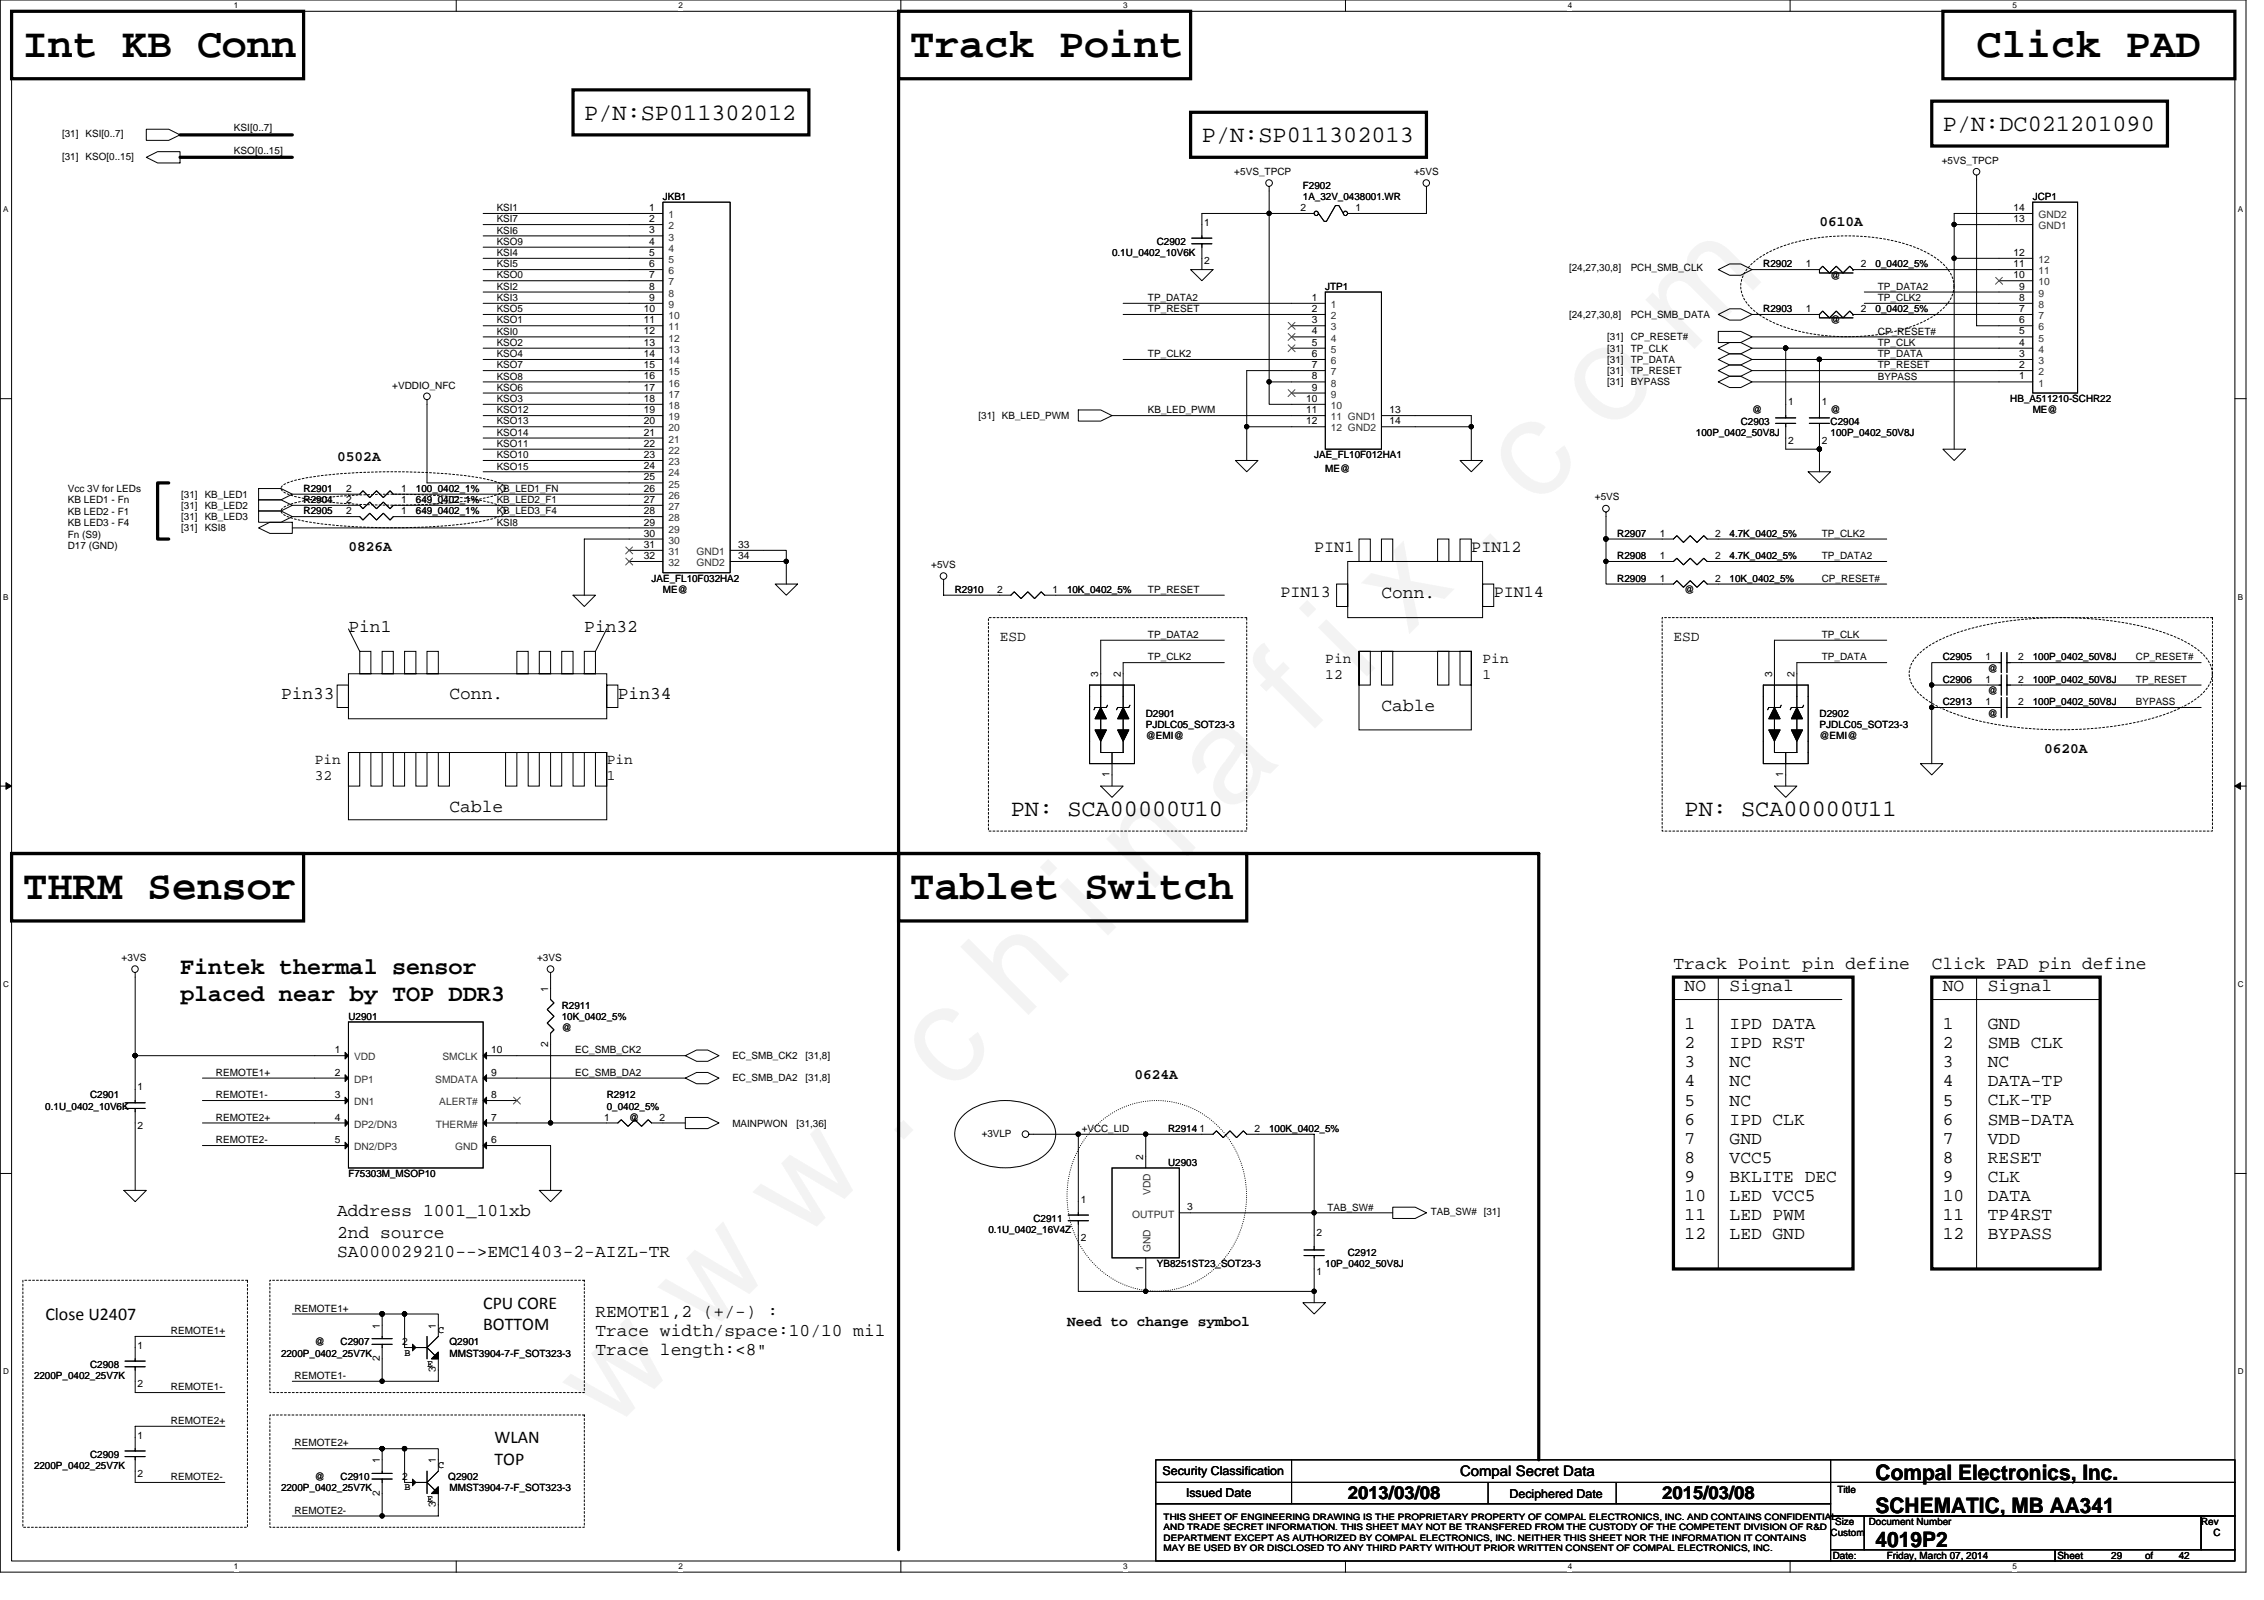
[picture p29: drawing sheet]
<svg xmlns="http://www.w3.org/2000/svg" width="297mm" height="210mm" viewBox="0 0 297 210" stroke-linecap="round" stroke-linejoin="round" font-family="sans-serif">
<defs><g id="words">
<text font-size="17.6" x="80.1" y="188" transform="rotate(-45 80.1 188)">w w w . c h i n a f i x . c o m</text>
<g font-size="5.4">
<text x="3" y="7.5">Int KB Conn</text>
<text x="119.4" y="7.5">Track Point</text>
<text x="259.3" y="7.5">Click PAD</text>
<text x="3" y="118">THRM Sensor</text>
<text x="119.4" y="118">Tablet Switch</text>
</g>
<g font-size="3.1">
<text x="76.7" y="15.7">P/N:SP011302012</text>
<text x="254.9" y="17.2">P/N:DC021201090</text>
<text x="157.7" y="18.7">P/N:SP011302013</text>
<text x="132.6" y="107.1">PN: SCA00000U10</text>
<text x="221" y="107.1">PN: SCA00000U11</text>
<text x="23.6" y="127.8">Fintek thermal sensor</text>
<text x="23.6" y="131.4">placed near by TOP DDR3</text>
</g>
<g font-size="2.8">
<text x="246.1" y="194.1">Compal Electronics, Inc.</text>
<text x="246.1" y="202.9">4019P2</text>
<text x="246.1" y="198.5">SCHEMATIC, MB AA341</text>
</g>
<g font-size="2.3">
<text x="45.7" y="82.9">Pin1</text>
<text x="76.7" y="82.9">Pin32</text>
<text x="181.2" y="78.5">Conn.</text>
<text x="36.9" y="91.7">Pin33</text>
<text x="59" y="91.7">Conn.</text>
<text x="81.1" y="91.7">Pin34</text>
<text x="181.2" y="93.2">Cable</text>
<text x="59" y="106.5">Cable</text>
<text x="219.6" y="127.1">Track Point pin define</text>
<text x="221" y="130">NO</text>
<text x="226.9" y="130">Signal</text>
<text x="253.4" y="127.1">Click PAD pin define</text>
<text x="254.9" y="130">NO</text>
<text x="260.8" y="130">Signal</text>
<text x="221" y="135">1</text>
<text x="221" y="137.5">2</text>
<text x="226.9" y="135">IPD DATA</text>
<text x="226.9" y="137.5">IPD RST</text>
<text x="254.9" y="135">1</text>
<text x="254.9" y="137.5">2</text>
<text x="260.8" y="135">GND</text>
<text x="260.8" y="137.5">SMB CLK</text>
<text x="221" y="140">3</text>
<text x="221" y="142.5">4</text>
<text x="226.9" y="140">NC</text>
<text x="226.9" y="142.5">NC</text>
<text x="254.9" y="140">3</text>
<text x="254.9" y="142.5">4</text>
<text x="260.8" y="140">NC</text>
<text x="260.8" y="142.5">DATA-TP</text>
<text x="221" y="145">5</text>
<text x="221" y="147.5">6</text>
<text x="226.9" y="145">NC</text>
<text x="226.9" y="147.5">IPD CLK</text>
<text x="254.9" y="145">5</text>
<text x="254.9" y="147.5">6</text>
<text x="260.8" y="145">CLK-TP</text>
<text x="260.8" y="147.5">SMB-DATA</text>
<text x="221" y="150">7</text>
<text x="221" y="152.5">8</text>
<text x="221" y="155">9</text>
<text x="226.9" y="150">GND</text>
<text x="226.9" y="152.5">VCC5</text>
<text x="226.9" y="155">BKLITE DEC</text>
<text x="254.9" y="150">7</text>
<text x="254.9" y="152.5">8</text>
<text x="254.9" y="155">9</text>
<text x="260.8" y="150">VDD</text>
<text x="260.8" y="152.5">RESET</text>
<text x="260.8" y="155">CLK</text>
<text x="44.2" y="159.5">Address 1001_101xb</text>
<text x="221" y="157.5">10</text>
<text x="221" y="160">11</text>
<text x="226.9" y="157.5">LED VCC5</text>
<text x="226.9" y="160">LED PWM</text>
<text x="254.9" y="157.5">10</text>
<text x="254.9" y="160">11</text>
<text x="260.8" y="157.5">DATA</text>
<text x="260.8" y="160">TP4RST</text>
<text x="44.2" y="162.5">2nd source</text>
<text x="44.2" y="164.9">SA000029210--&gt;EMC1403-2-AIZL-TR</text>
<text x="221" y="162.5">12</text>
<text x="226.9" y="162.5">LED GND</text>
<text x="254.9" y="162.5">12</text>
<text x="260.8" y="162.5">BYPASS</text>
<text x="5.9" y="173.1">Close U2407</text>
<text x="63.4" y="171.7">CPU CORE</text>
<text x="78.1" y="172.8">REMOTE1,2 (+/-) :</text>
<text x="63.4" y="174.5">BOTTOM</text>
<text x="78.1" y="175.3">Trace width/space:10/10 mil</text>
<text x="78.1" y="177.8">Trace length:&lt;8&quot;</text>
<text x="64.9" y="189.4">WLAN</text>
<text x="64.9" y="192.2">TOP</text>
<text x="176.8" y="196.7">2013/03/08</text>
<text x="218.1" y="196.7">2015/03/08</text>
</g>
<g font-size="2.2">
<text x="172.4" y="72.5">PIN1</text>
<text x="193" y="72.5">PIN12</text>
<text x="168" y="78.4">PIN13</text>
<text x="196" y="78.4">PIN14</text>
</g>
<g font-size="1.9">
<text x="238.7" y="29.6">0610A</text>
<text x="44.2" y="60.5">0502A</text>
<text x="45.7" y="72.3">0826A</text>
<text x="131.2" y="84.1">ESD</text>
<text x="173.9" y="87">Pin</text>
<text x="173.9" y="89.1">12</text>
<text x="194.5" y="87">Pin</text>
<text x="194.5" y="89.1">1</text>
<text x="219.6" y="84.1">ESD</text>
<text x="41.3" y="100.3">Pin</text>
<text x="79.6" y="100.3">Pin</text>
<text x="268.2" y="98.8">0620A</text>
<text x="41.3" y="102.3">32</text>
<text x="79.6" y="102.3">1</text>
<text x="148.8" y="141.6">0624A</text>
<text x="140" y="174">Need to change symbol</text>
<text x="191.6" y="193.7">Compal Secret Data</text>
</g>
<g font-size="1.6">
<text x="152.5" y="193.5">Security Classification</text>
<text x="155.6" y="196.3">Issued Date</text>
<text x="198.1" y="196.5">Deciphered Date</text>
</g>
<g font-size="1.3">
<text x="8.1" y="18">[31]</text>
<text x="11.2" y="18">KSI[0..7]</text>
<text x="30.7" y="17.3">KSI[0..7]</text>
<text x="8.1" y="20.9">[31]</text>
<text x="11.2" y="20.9">KSO[0..15]</text>
<text x="30.7" y="20.2">KSO[0..15]</text>
<text x="161.9" y="23">+5VS_TPCP</text>
<text x="185.5" y="23">+5VS</text>
<text x="254.8" y="21.5">+5VS_TPCP</text>
<text x="65.2" y="27.7">KSI1</text>
<text x="65.2" y="29.2">KSI7</text>
<text x="85.2" y="27.7">1</text>
<text x="85.2" y="29.1">2</text>
<text x="87" y="26.2">JKB1</text>
<text x="158" y="29.6">1</text>
<text x="170.6" y="27.7">2</text>
<text x="170.9" y="24.8">F2902</text>
<text x="170.9" y="26.2">1A_32V_0438001.WR</text>
<text x="177.9" y="27.7">1</text>
<text x="264.2" y="29.1">13</text>
<text x="264.2" y="27.7">14</text>
<text x="266.7" y="26.2">JCP1</text>
<text x="65.2" y="30.6">KSI6</text>
<text x="65.2" y="32.1">KSO9</text>
<text x="65.2" y="33.6">KSI4</text>
<text x="65.2" y="35.1">KSI5</text>
<text x="85.2" y="30.6">3</text>
<text x="85.2" y="32.1">4</text>
<text x="85.2" y="33.6">5</text>
<text x="85.2" y="35.1">6</text>
<text x="145.9" y="33.6">0.1U_0402_10V6K</text>
<text x="151.8" y="32.1">C2902</text>
<text x="158" y="34.7">2</text>
<text x="205.9" y="35.5">[24,27,30,8]</text>
<text x="213.9" y="35.5">PCH_SMB_CLK</text>
<text x="231.3" y="35.1">R2902</text>
<text x="236.9" y="35.1">1</text>
<text x="244.2" y="35.1">2</text>
<text x="246.1" y="35.1">0_0402_5%</text>
<text x="264.2" y="35.1">11</text>
<text x="264.2" y="33.6">12</text>
<text x="65.2" y="36.5">KSO0</text>
<text x="65.2" y="38">KSI2</text>
<text x="65.2" y="39.5">KSI3</text>
<text x="65.2" y="41">KSO5</text>
<text x="84.5" y="40.9">10</text>
<text x="85.2" y="36.5">7</text>
<text x="85.2" y="38">8</text>
<text x="85.2" y="39.5">9</text>
<text x="150.6" y="39.5">TP_DATA2</text>
<text x="150.6" y="41">TP_RESET</text>
<text x="172.1" y="39.5">1</text>
<text x="172.1" y="40.9">2</text>
<text x="173.9" y="38">JTP1</text>
<text x="205.9" y="41.7">[24,27,30,8]</text>
<text x="213.9" y="41.7">PCH_SMB_DATA</text>
<text x="231.3" y="41">R2903</text>
<text x="236.9" y="40.9">1</text>
<text x="240.2" y="36.6">@</text>
<text x="244.2" y="40.9">2</text>
<text x="246.1" y="41">0_0402_5%</text>
<text x="246.4" y="38">TP_DATA2</text>
<text x="246.4" y="39.5">TP_CLK2</text>
<text x="264.2" y="36.5">10</text>
<text x="264.9" y="40.9">7</text>
<text x="264.9" y="39.5">8</text>
<text x="264.9" y="38">9</text>
<text x="65.2" y="42.4">KSO1</text>
<text x="65.2" y="46.9">KSO4</text>
<text x="65.2" y="43.9">KSI0</text>
<text x="65.2" y="45.4">KSO2</text>
<text x="84.5" y="42.4">11</text>
<text x="84.5" y="43.9">12</text>
<text x="84.5" y="45.4">13</text>
<text x="84.5" y="46.8">14</text>
<text x="150.6" y="46.9">TP_CLK2</text>
<text x="172.1" y="43.9">4</text>
<text x="172.1" y="45.4">5</text>
<text x="172.1" y="42.4">3</text>
<text x="172.1" y="46.8">6</text>
<text x="210.9" y="44.7">[31]</text>
<text x="210.9" y="46.1">[31]</text>
<text x="210.9" y="47.6">[31]</text>
<text x="213.9" y="44.7">CP_RESET#</text>
<text x="213.9" y="46.1">TP_CLK</text>
<text x="213.9" y="47.6">TP_DATA</text>
<text x="240.2" y="42.4">@</text>
<text x="246.4" y="45.4">TP_CLK</text>
<text x="246.4" y="46.9">TP_DATA</text>
<text x="246.4" y="43.9">CP_RESET#</text>
<text x="264.9" y="45.4">4</text>
<text x="264.9" y="46.8">3</text>
<text x="264.9" y="42.4">6</text>
<text x="264.9" y="43.9">5</text>
<text x="51.5" y="51">+VDDIO_NFC</text>
<text x="65.2" y="52.7">KSO3</text>
<text x="65.2" y="48.3">KSO7</text>
<text x="65.2" y="49.8">KSO8</text>
<text x="65.2" y="51.3">KSO6</text>
<text x="84.5" y="48.3">15</text>
<text x="84.5" y="49.8">16</text>
<text x="84.5" y="51.2">17</text>
<text x="84.5" y="52.7">18</text>
<text x="171.4" y="52.7">10</text>
<text x="172.1" y="49.8">8</text>
<text x="172.1" y="48.3">7</text>
<text x="172.1" y="51.2">9</text>
<text x="210.9" y="50.5">[31]</text>
<text x="210.9" y="49.1">[31]</text>
<text x="213.9" y="50.5">BYPASS</text>
<text x="213.9" y="49.1">TP_RESET</text>
<text x="234.6" y="53.2">1</text>
<text x="239" y="53.2">1</text>
<text x="246.4" y="48.3">TP_RESET</text>
<text x="246.4" y="49.8">BYPASS</text>
<text x="263.8" y="52.7">HB_A511210-SCHR22</text>
<text x="264.9" y="48.3">2</text>
<text x="264.9" y="49.8">1</text>
<text x="65.2" y="57.2">KSO14</text>
<text x="65.2" y="58.6">KSO11</text>
<text x="65.2" y="54.2">KSO12</text>
<text x="65.2" y="55.7">KSO13</text>
<text x="84.5" y="54.2">19</text>
<text x="84.5" y="55.7">20</text>
<text x="84.5" y="57.2">21</text>
<text x="84.5" y="58.6">22</text>
<text x="128.4" y="55">[31]</text>
<text x="131.5" y="55">KB_LED_PWM</text>
<text x="150.6" y="54.2">KB_LED_PWM</text>
<text x="171.4" y="54.2">11</text>
<text x="171.4" y="55.7">12</text>
<text x="182.3" y="54.2">13</text>
<text x="182.3" y="55.7">14</text>
<text x="222.5" y="57.2">100P_0402_50V8J</text>
<text x="228.4" y="55.7">C2903</text>
<text x="229.9" y="54.2">@</text>
<text x="234.6" y="58.2">2</text>
<text x="239" y="58.2">2</text>
<text x="240.2" y="55.7">C2904</text>
<text x="240.2" y="57.2">100P_0402_50V8J</text>
<text x="240.2" y="54.2">@</text>
<text x="266.7" y="54.2">ME@</text>
<text x="8.9" y="64.5">Vcc 3V for LEDs</text>
<text x="23.8" y="65.3">[31]</text>
<text x="26.9" y="65.3">KB_LED1</text>
<text x="39.8" y="64.5">R2901</text>
<text x="45.4" y="66">2</text>
<text x="45.4" y="64.5">2</text>
<text x="52.6" y="66">1</text>
<text x="52.6" y="64.5">1</text>
<text x="54.6" y="64.5">100_0402_1%</text>
<text x="65.2" y="60.1">KSO10</text>
<text x="65.2" y="61.6">KSO15</text>
<text x="65.2" y="64.5">KB_LED1_FN</text>
<text x="65.2" y="66">KB_LED2_F1</text>
<text x="84.5" y="60.1">23</text>
<text x="84.5" y="61.6">24</text>
<text x="84.5" y="63">25</text>
<text x="84.5" y="64.5">26</text>
<text x="84.5" y="66">27</text>
<text x="172.4" y="60.1">JAE_FL10F012HA1</text>
<text x="173.9" y="61.9">ME@</text>
<text x="209.3" y="65.6">+5VS</text>
<text x="8.9" y="66">KB LED1 - Fn</text>
<text x="8.9" y="67.5">KB LED2 - F1</text>
<text x="8.9" y="69">KB LED3 - F4</text>
<text x="8.9" y="70.5">Fn (S9)</text>
<text x="23.8" y="66.8">[31]</text>
<text x="23.8" y="68.2">[31]</text>
<text x="23.8" y="69.7">[31]</text>
<text x="26.9" y="66.8">KB_LED2</text>
<text x="26.9" y="68.2">KB_LED3</text>
<text x="26.9" y="69.7">KSI8</text>
<text x="39.8" y="66">R2904</text>
<text x="39.8" y="67.5">R2905</text>
<text x="45.4" y="67.5">2</text>
<text x="52.6" y="67.5">1</text>
<text x="54.6" y="66">649_0402_1%</text>
<text x="54.6" y="67.5">649_0402_1%</text>
<text x="65.2" y="67.5">KB_LED3_F4</text>
<text x="65.2" y="69">KSI8</text>
<text x="84.5" y="67.5">28</text>
<text x="84.5" y="68.9">29</text>
<text x="84.5" y="70.4">30</text>
<text x="84.5" y="71.9">31</text>
<text x="96.8" y="71.9">33</text>
<text x="212.2" y="70.4">R2907</text>
<text x="217.8" y="70.4">1</text>
<text x="225" y="70.4">2</text>
<text x="226.9" y="70.4">4.7K_0402_5%</text>
<text x="239" y="70.4">TP_CLK2</text>
<text x="8.9" y="72.1">D17 (GND)</text>
<text x="84.5" y="73.3">32</text>
<text x="85.5" y="76.3">JAE_FL10F032HA2</text>
<text x="87" y="77.8">ME@</text>
<text x="96.8" y="73.3">34</text>
<text x="122.2" y="74.5">+5VS</text>
<text x="125.3" y="77.8">R2910</text>
<text x="130.8" y="77.8">2</text>
<text x="138.1" y="77.8">1</text>
<text x="140" y="77.8">10K_0402_5%</text>
<text x="150.6" y="77.8">TP_RESET</text>
<text x="212.2" y="73.4">R2908</text>
<text x="212.2" y="76.3">R2909</text>
<text x="217.8" y="73.3">1</text>
<text x="217.8" y="76.3">1</text>
<text x="221" y="77.8">@</text>
<text x="225" y="73.3">2</text>
<text x="225" y="76.3">2</text>
<text x="226.9" y="73.4">4.7K_0402_5%</text>
<text x="226.9" y="76.3">10K_0402_5%</text>
<text x="239" y="73.4">TP_DATA2</text>
<text x="239" y="76.3">CP_RESET#</text>
<text x="150.6" y="83.7">TP_DATA2</text>
<text x="239" y="83.7">TP_CLK</text>
<text x="144.1" y="88.8" transform="rotate(-90 144.1 88.8)">3</text>
<text x="147" y="88.8" transform="rotate(-90 147 88.8)">2</text>
<text x="150.6" y="86.6">TP_CLK2</text>
<text x="232.5" y="88.8" transform="rotate(-90 232.5 88.8)">3</text>
<text x="235.4" y="88.8" transform="rotate(-90 235.4 88.8)">2</text>
<text x="239" y="86.6">TP_DATA</text>
<text x="254.9" y="86.6">C2905</text>
<text x="254.9" y="89.6">C2906</text>
<text x="260.5" y="86.6">1</text>
<text x="260.5" y="89.6">1</text>
<text x="260.8" y="88.1">@</text>
<text x="264.8" y="86.6">2</text>
<text x="264.8" y="89.6">2</text>
<text x="266.7" y="86.6">100P_0402_50V8J</text>
<text x="266.7" y="89.6">100P_0402_50V8J</text>
<text x="280.2" y="86.6">CP_RESET#</text>
<text x="280.2" y="89.6">TP_RESET</text>
<text x="150.3" y="94">D2901</text>
<text x="150.3" y="95.5">PJDLC05_SOT23-3</text>
<text x="238.7" y="94">D2902</text>
<text x="238.7" y="95.5">PJDLC05_SOT23-3</text>
<text x="254.9" y="92.5">C2913</text>
<text x="260.5" y="92.5">1</text>
<text x="260.8" y="91.1">@</text>
<text x="260.8" y="94">@</text>
<text x="264.8" y="92.5">2</text>
<text x="266.7" y="92.5">100P_0402_50V8J</text>
<text x="280.2" y="92.5">BYPASS</text>
<text x="145.6" y="102" transform="rotate(-90 145.6 102)">1</text>
<text x="150.3" y="96.9">@EMI@</text>
<text x="234" y="102" transform="rotate(-90 234 102)">1</text>
<text x="238.7" y="96.9">@EMI@</text>
<text x="16" y="126.1">+3VS</text>
<text x="70.5" y="126.1">+3VS</text>
<text x="71.9" y="130.1" transform="rotate(-90 71.9 130.1)">1</text>
<text x="45.7" y="133.8">U2901</text>
<text x="71.9" y="137.3" transform="rotate(-90 71.9 137.3)">2</text>
<text x="73.7" y="132.3">R2911</text>
<text x="73.7" y="133.8">10K_0402_5%</text>
<text x="73.7" y="135.3">@</text>
<text x="18.1" y="143">1</text>
<text x="28.3" y="141.1">REMOTE1+</text>
<text x="43.9" y="141.1">2</text>
<text x="43.9" y="138.2">1</text>
<text x="64.4" y="138.2">10</text>
<text x="64.4" y="141.1">9</text>
<text x="75.5" y="138.2">EC_SMB_CK2</text>
<text x="75.5" y="141.1">EC_SMB_DA2</text>
<text x="96.1" y="138.9">EC_SMB_CK2</text>
<text x="96.1" y="141.9">EC_SMB_DA2</text>
<text x="105.7" y="138.9">[31,8]</text>
<text x="105.7" y="141.9">[31,8]</text>
<text x="5.9" y="145.6">0.1U_0402_10V6K</text>
<text x="11.8" y="144.1">C2901</text>
<text x="18.1" y="148.1">2</text>
<text x="28.3" y="144.1">REMOTE1-</text>
<text x="28.3" y="147">REMOTE2+</text>
<text x="28.3" y="150">REMOTE2-</text>
<text x="43.9" y="144.1">3</text>
<text x="43.9" y="147">4</text>
<text x="43.9" y="150">5</text>
<text x="64.4" y="147">7</text>
<text x="64.4" y="144.1">8</text>
<text x="64.4" y="150">6</text>
<text x="79.3" y="147">1</text>
<text x="79.6" y="144.1">R2912</text>
<text x="79.6" y="145.6">0_0402_5%</text>
<text x="82.5" y="147">@</text>
<text x="86.5" y="147">2</text>
<text x="96.1" y="147.8">MAINPWON</text>
<text x="104.5" y="147.8">[31,36]</text>
<text x="128.8" y="149.1">+3VLP</text>
<text x="141.9" y="148.5">+VCC_LID</text>
<text x="153.3" y="148.5">R2914</text>
<text x="157.4" y="148.5">1</text>
<text x="164.6" y="148.5">2</text>
<text x="166.5" y="148.5">100K_0402_5%</text>
<text x="45.7" y="154.4">F75303M_MSOP10</text>
<text x="150" y="152.2" transform="rotate(-90 150 152.2)">2</text>
<text x="153.3" y="152.9">U2903</text>
<text x="129.7" y="161.8">0.1U_0402_16V4Z</text>
<text x="135.6" y="160.3">C2911</text>
<text x="141.8" y="157.8">1</text>
<text x="155.8" y="158.8">3</text>
<text x="174.2" y="158.8">TAB_SW#</text>
<text x="187.7" y="159.4">TAB_SW# [31]</text>
<text x="141.8" y="162.8">2</text>
<text x="150" y="166.8" transform="rotate(-90 150 166.8)">1</text>
<text x="151.8" y="166.2">YB8251ST23_SOT23-3</text>
<text x="172.7" y="167.3">1</text>
<text x="172.7" y="162.2">2</text>
<text x="173.9" y="166.2">10P_0402_50V8J</text>
<text x="176.8" y="164.7">C2912</text>
<text x="38.6" y="172.1">REMOTE1+</text>
<text x="11.8" y="179.5">C2908</text>
<text x="18.1" y="176.9">1</text>
<text x="22.4" y="175">REMOTE1+</text>
<text x="36.9" y="178">2200P_0402_25V7K</text>
<text x="41.3" y="176.5">@</text>
<text x="44.7" y="176.5">C2907</text>
<text x="49.8" y="178.6" transform="rotate(-90 49.8 178.6)">2</text>
<text x="49.8" y="174.3" transform="rotate(-90 49.8 174.3)">1</text>
<text x="52.8" y="176.5">2</text>
<text x="53.1" y="177.8">B</text>
<text x="56" y="179.3">E</text>
<text x="57.2" y="174.3" transform="rotate(-90 57.2 174.3)">1</text>
<text x="57.5" y="174.9">C</text>
<text x="59" y="176.5">Q2901</text>
<text x="59" y="178">MMST3904-7-F_SOT323-3</text>
<text x="4.5" y="180.9">2200P_0402_25V7K</text>
<text x="18.1" y="182">2</text>
<text x="22.4" y="182.4">REMOTE1-</text>
<text x="38.6" y="180.9">REMOTE1-</text>
<text x="57.2" y="180" transform="rotate(-90 57.2 180)">3</text>
<text x="11.8" y="191.2">C2909</text>
<text x="18.1" y="188.7">1</text>
<text x="22.4" y="186.8">REMOTE2+</text>
<text x="38.6" y="189.8">REMOTE2+</text>
<text x="49.8" y="192" transform="rotate(-90 49.8 192)">1</text>
<text x="57.2" y="192" transform="rotate(-90 57.2 192)">1</text>
<text x="4.5" y="192.7">2200P_0402_25V7K</text>
<text x="18.1" y="193.8">2</text>
<text x="22.4" y="194.2">REMOTE2-</text>
<text x="36.9" y="195.7">2200P_0402_25V7K</text>
<text x="41.3" y="194.2">@</text>
<text x="44.7" y="194.2">C2910</text>
<text x="49.8" y="196.3" transform="rotate(-90 49.8 196.3)">2</text>
<text x="52.8" y="194.2">2</text>
<text x="53.1" y="195.5">B</text>
<text x="56" y="197">E</text>
<text x="57.2" y="197.7" transform="rotate(-90 57.2 197.7)">3</text>
<text x="57.5" y="192.6">C</text>
<text x="58.8" y="194.2">Q2902</text>
<text x="59" y="195.7">MMST3904-7-F_SOT323-3</text>
<text x="241.1" y="195.8">Title</text>
<text x="38.6" y="198.6">REMOTE2-</text>
<text x="240.2" y="201.5">Custom</text>
<text x="240.8" y="200.1">Size</text>
<text x="245.2" y="200.1">Document Number</text>
<text x="288.8" y="200.1">Rev</text>
<text x="290.4" y="201.5">C</text>
<text x="240.5" y="204.5">Date:</text>
<text x="247.5" y="204.5">Friday, March 07, 2014</text>
<text x="269.9" y="204.5">Sheet</text>
<text x="277" y="204.5">29</text>
<text x="281.4" y="204.5">of</text>
<text x="285.9" y="204.5">42</text>
</g>
<g font-size="1.3" fill="#333">
<text x="87.7" y="28.6">1</text>
<text x="267.4" y="28.6">GND2</text>
<text x="87.7" y="30.1">2</text>
<text x="87.7" y="31.6">3</text>
<text x="87.7" y="33">4</text>
<text x="87.7" y="34.5">5</text>
<text x="87.7" y="36">6</text>
<text x="267.4" y="30.1">GND1</text>
<text x="267.4" y="36">11</text>
<text x="267.4" y="34.5">12</text>
<text x="87.7" y="37.4">7</text>
<text x="87.7" y="38.9">8</text>
<text x="87.7" y="40.4">9</text>
<text x="87.7" y="41.9">10</text>
<text x="174.6" y="40.4">1</text>
<text x="174.6" y="41.9">2</text>
<text x="267.4" y="41.9">7</text>
<text x="267.4" y="40.4">8</text>
<text x="267.4" y="38.9">9</text>
<text x="267.4" y="37.4">10</text>
<text x="87.7" y="43.3">11</text>
<text x="87.7" y="44.8">12</text>
<text x="87.7" y="46.3">13</text>
<text x="87.7" y="47.8">14</text>
<text x="174.6" y="44.8">4</text>
<text x="174.6" y="46.3">5</text>
<text x="174.6" y="43.3">3</text>
<text x="174.6" y="47.8">6</text>
<text x="267.4" y="46.3">4</text>
<text x="267.4" y="47.8">3</text>
<text x="267.4" y="43.3">6</text>
<text x="267.4" y="44.8">5</text>
<text x="87.7" y="49.2">15</text>
<text x="87.7" y="50.7">16</text>
<text x="87.7" y="52.2">17</text>
<text x="87.7" y="53.7">18</text>
<text x="174.6" y="50.7">8</text>
<text x="174.6" y="49.2">7</text>
<text x="174.6" y="53.7">10</text>
<text x="174.6" y="52.2">9</text>
<text x="267.4" y="49.2">2</text>
<text x="267.4" y="50.7">1</text>
<text x="87.7" y="55.1">19</text>
<text x="87.7" y="56.6">20</text>
<text x="87.7" y="58.1">21</text>
<text x="87.7" y="59.5">22</text>
<text x="174.6" y="55.1">11 GND1</text>
<text x="174.6" y="56.6">12 GND2</text>
<text x="87.7" y="61">23</text>
<text x="87.7" y="62.5">24</text>
<text x="87.7" y="64">25</text>
<text x="87.7" y="65.4">26</text>
<text x="87.7" y="66.9">27</text>
<text x="87.7" y="68.4">28</text>
<text x="87.7" y="69.9">29</text>
<text x="87.7" y="71.3">30</text>
<text x="87.7" y="72.8">31</text>
<text x="87.7" y="74.3">32</text>
<text x="91.4" y="72.8">GND1</text>
<text x="91.4" y="74.3">GND2</text>
<text x="46.5" y="142">DP1</text>
<text x="46.5" y="139.1">VDD</text>
<text x="57.1" y="142">SMDATA</text>
<text x="58.1" y="139.1">SMCLK</text>
<text x="46.5" y="145">DN1</text>
<text x="46.5" y="147.9">DP2/DN3</text>
<text x="57.2" y="147.9">THERM#</text>
<text x="57.6" y="145">ALERT#</text>
<text x="46.5" y="150.9">DN2/DP3</text>
<text x="59.7" y="150.9">GND</text>
<text x="148.5" y="159.7">OUTPUT</text>
<text x="150.9" y="156.8" transform="rotate(-90 150.9 156.8)">VDD</text>
<text x="150.9" y="164.3" transform="rotate(-90 150.9 164.3)">GND</text>
</g>
<g font-size="1.2">
<text x="152.7" y="199.4">THIS SHEET OF ENGINEERING DRAWING IS THE PROPRIETARY PROPERTY OF COMPAL ELECTRONICS, INC. AND CONTAINS CONFIDENTIAL</text>
<text x="152.7" y="200.8">AND TRADE SECRET INFORMATION. THIS SHEET MAY NOT BE TRANSFERED FROM THE CUSTODY OF THE COMPETENT DIVISION OF R&amp;D</text>
<text x="152.7" y="202.1">DEPARTMENT EXCEPT AS AUTHORIZED BY COMPAL ELECTRONICS, INC. NEITHER THIS SHEET NOR THE INFORMATION IT CONTAINS</text>
<text x="152.7" y="203.5">MAY BE USED BY OR DISCLOSED TO ANY THIRD PARTY WITHOUT PRIOR WRITTEN CONSENT OF COMPAL ELECTRONICS, INC.</text>
</g>
<g font-size="1.1">
<text x="30.7" y="1.1">1</text>
<text x="89" y="1.1">2</text>
<text x="147.4" y="1.1">3</text>
<text x="205.7" y="1.1">4</text>
<text x="264" y="1.1">5</text>
<text x=".4" y="27.8">A</text>
<text x="293.6" y="27.8">A</text>
<text x=".4" y="78.7">B</text>
<text x="293.6" y="78.7">B</text>
<text x=".4" y="129.5">C</text>
<text x="293.6" y="129.5">C</text>
<text x=".4" y="180.3">D</text>
<text x="293.6" y="180.3">D</text>
<text x="30.7" y="205.9">1</text>
<text x="89" y="205.9">2</text>
<text x="147.4" y="205.9">3</text>
<text x="205.7" y="205.9">4</text>
<text x="264" y="205.9">5</text>
</g>
</g></defs>
<path d="M0 0h294.7v206.2h-294.7zM1.5 1.5h291.7v203.3h-291.7z" fill="none" stroke="#000" stroke-width=".13"/>
<g fill="#fff">
<path d="M30.7 .1h.6v1.2h-.6z"/>
<path d="M30.7 204.9h.6v1.2h-.6z"/>
</g>
<path d="M59.9 0v1.5M59.9 204.8v1.5" fill="none" stroke="#000" stroke-width=".13"/>
<g fill="#fff">
<path d="M89 .1h.6v1.2h-.6z"/>
<path d="M89 204.9h.6v1.2h-.6z"/>
</g>
<path d="M118.2 0v1.5M118.2 204.8v1.5" fill="none" stroke="#000" stroke-width=".13"/>
<g fill="#fff">
<path d="M147.4 .1h.5v1.2h-.5z"/>
<path d="M147.4 204.9h.5v1.2h-.5z"/>
</g>
<path d="M176.5 0v1.5M176.5 204.8v1.5" fill="none" stroke="#000" stroke-width=".13"/>
<g fill="#fff">
<path d="M205.7 .1h.6v1.2h-.6z"/>
<path d="M205.7 204.9h.6v1.2h-.6z"/>
</g>
<path d="M234.9 0v1.5M234.9 204.8v1.5" fill="none" stroke="#000" stroke-width=".13"/>
<g fill="#fff">
<path d="M264 .1h.6v1.2h-.6z"/>
<path d="M264 204.9h.6v1.2h-.6z"/>
<path d="M.4 26.9h.7v1.2h-.7z"/>
<path d="M293.6 26.9h.7v1.2h-.7z"/>
<path d="M.4 77.7h.7v1.2h-.7z"/>
<path d="M293.6 77.7h.7v1.2h-.7z"/>
</g>
<path d="M0 52.3h1.5M293.2 52.3h1.5" fill="none" stroke="#000" stroke-width=".13"/>
<g fill="#fff">
<path d="M.4 128.5h.8v1.2h-.8z"/>
<path d="M293.6 128.5h.7v1.2h-.7z"/>
</g>
<path d="M0 103.1h1.5M293.2 103.1h1.5" fill="none" stroke="#000" stroke-width=".13"/>
<path d="M.8 102.7l.7 .4-.7 .4zM293.2 103.1l.8-.4v.8z" fill="#000" stroke="#000" stroke-width=".13"/>
<g fill="#fff">
<path d="M.4 179.3h.8v1.2h-.8z"/>
<path d="M293.6 179.3h.7v1.2h-.7z"/>
</g>
<g fill="none" stroke="#000" stroke-width=".13">
<path d="M19.2 17h2.9l1.5 .7-1.5 .7h-2.9zM19.2 20.6l1.5-.7h2.9v1.5h-2.9zM63.4 36.8h19.1M63.4 33.9h19.1M63.4 38.3h19.1M63.4 39.8h19.1M63.4 35.4h19.1M63.4 30.9h19.1M63.4 32.4h19.1M63.4 28h19.1M63.4 29.5h19.1M87 26.5h8.8v48.6h-8.8z"/>
<path d="M147.4 39.8h22.1M156.2 35.4h2.9l-1.4 1.4zM157.7 33.9v1.5M166.5 24.5v3.5h-8.8v1.5M187.2 24.5v3.5h-8.9M229.9 35.4h8.8M238.7 35.4l.4-.5 .9 .9 .9-.9 .9 .9 .9-.9 .4 .5M238.7 35.4v.4h4.4M243.1 35.4h.1M243.1 35.4h23.6M244.6 38.3h22.1M244.6 39.8h22.1"/>
<path d="M256.4 33.9h10.3M256.4 29.5h10.3M259.3 23v19.7h7.4M262.3 36.8h4.4M266.7 28h-10.3v30.9M266.7 26.5h5.9v25.1h-5.9zM56 52.5v10.9h26.5M63.4 58.9h19.1M63.4 45.7h19.1M63.4 47.2h19.1M63.4 44.2h19.1M63.4 41.3h19.1"/>
<path d="M63.4 57.5h19.1M63.4 42.7h19.1M63.4 53h19.1M63.4 48.6h19.1M63.4 54.5h19.1M63.4 50.1h19.1M63.4 56h19.1M63.4 51.6h19.1M163.6 48.6h5.9M163.6 56v4.4M166.5 50.1h3M185.7 54.5h7.3v5.9"/>
<path d="M185.7 56h7.3M225.4 43.5h3l1.5 .7-1.5 .7h-3zM229.9 44.2h36.8M229.9 48.6h36.8M229.9 50.1h36.8M229.9 47.2h8.8v7.6M234.3 45.7h32.4M234.3 57.5v1.4h4.4M237.4 55.5h2.6M237.4 54.8h2.6M238.7 47.2h28M238.7 41.3l.4-.5 .9 .9 .9-.9 .9 .9 .9-.9 .4 .5"/>
<path d="M238.7 41.3v.4h4.4M238.7 55.5v6.4M238.7 41.3h-8.8M243.1 41.3h.1M243.1 41.3h23.6M254.9 58.9h2.9l-1.4 1.5zM33.9 64.1h3l1.5 .7-1.5 .8h-3zM33.9 65.6h3l1.5 .7-1.5 .7h-3zM33.9 67h3l1.5 .8-1.5 .7h-3zM33.9 69.3l1.5-.8h3v1.5h-3zM38.4 64.8h8.8l.4-.4 .9 .9 .9-.9 .9 .9 .9-.9 .4 .4h30.9M38.4 67.8h8.8l.4 .4 .9-.9 .9 .9 .9-.9 .9 .9 .4-.4h30.9"/>
<path d="M38.4 69.3h44.1M63.4 60.4h19.1M63.4 61.9h19.1M75.2 78.1h2.9l-1.4 1.5zM82.5 70.7h-5.8v7.4M82.5 66.3h-30.9l-.4 .4-.9-.8-.9 .8-.9-.8-.9 .8-.4-.4h-8.8M100.2 72.2h3v1.5h-3M101.7 76.6h2.9l-1.4 1.5zM123.8 76v2.1h7.4M138.5 78.1h22.1M162.1 60.4h3l-1.5 1.5zM191.6 60.4h2.9l-1.5 1.5z"/>
<path d="M210.7 70.7v5.9h7.4M210.7 67.2v.6M225.4 70.7h22.1M225.4 76.6h22.1M225.4 73.7h22.1M237.2 61.9h3l-1.5 1.5zM44.2 89.9h1.5v2.9h-1.5zM45.7 88.4h33.9v5.9h-33.9zM45.7 98.7h33.9v8.8h-33.9zM45.7 98.7h1.5v4.4h-1.5zM45.7 82.5l1.5 2.9M47.2 85.4h1.5v3h-1.5z"/>
<path d="M48.7 98.7h1.4v4.4h-1.4zM50.1 85.4h1.5v3h-1.5zM51.6 98.7h1.5v4.4h-1.5zM53.1 85.4h1.5v3h-1.5zM54.6 98.7h1.4v4.4h-1.4zM56 85.4h1.5v3h-1.5zM57.5 98.7h1.5v4.4h-1.5zM66.3 98.7h1.5v4.4h-1.5zM67.8 85.4h1.5v3h-1.5zM69.3 98.7h1.5v4.4h-1.5zM70.8 85.4h1.4v3h-1.4zM72.2 98.7h1.5v4.4h-1.5z"/>
<path d="M73.7 85.4h1.5v3h-1.5zM75.2 98.7h1.5v4.4h-1.5zM76.7 85.4h1.4v3h-1.4zM78.1 98.7h1.5v4.4h-1.5zM79.6 89.9h1.5v2.9h-1.5zM79.6 82.5l-1.5 2.9M144.4 84v4.4M147.4 86.9v1.5M247.5 84h-14.7v4.4M247.5 86.9h-11.7v1.5M253.4 89.9v10.3M253.4 89.9h9.2"/>
<path d="M262.6 86.9h-9.2v3M262.6 92.8h-9.2M262.6 85.6v2.6M262.6 88.5v2.7M262.6 91.5v2.6M263.3 86.9h25.5M263.3 89.9h25.5M263.3 92.8h25.5M263.3 85.6v2.6M263.3 88.5v2.7M263.3 91.5v2.6M144.4 103.1h3l-1.5 1.5z"/>
<path d="M232.8 103.1h3l-1.5 1.5zM234.3 101.7v1.4M252 100.2h2.9l-1.5 1.5zM17.7 127.6v17.1M45.7 134.1h17.7v19.1h-17.7zM45.7 138.5h-28M63.4 138.5h4.4M72.2 137v10.3M72.2 127.6v2M219.6 131.1h22.1M225.4 128.2v38.3M253.4 131.1h22.1"/>
<path d="M259.3 128.2v38.3M0 153.9h1.5M16.3 156.2h2.9l-1.5 1.4zM16.4 145.4h2.6M16.4 144.7h2.6M17.7 145.4v10.8M26.6 144.4h19.1M26.6 147.3h19.1M26.6 141.4h19.1M45.7 150.3h-19.1M63.4 150.3h8.8v5.9M63.4 147.3h16.2"/>
<path d="M63.4 141.4h4.4M63.4 144.4h4.4M70.8 156.2h2.9l-1.5 1.4zM87 147.3h2.9M135 148.8h.6M141.5 148.8v8.8M165.1 148.8h7.3v10.3h-16.2M293.2 153.9h1.5M16.4 179.3h2.6M16.4 178.6h2.6M17.7 179.3v3.4h11.8M29.5 175.3h-11.8v3.3"/>
<path d="M38.4 172.4h14.7M48.8 176.4h2.7M48.8 175.6h2.7M50.1 172.4v3.2M50.1 176.4v4.8M53.1 172.4v4.4h2.9M53.1 172.4h4.4v2.9l-1.5 1.5 1.1 1M56 175.3v3M57.5 178.3v2.9h-19.1M141.5 162.1v7.3M150.3 169.4h22.1M170.9 170.9h3l-1.5 1.5z"/>
<path d="M16.4 191.1h2.6M16.4 190.4h2.6M17.7 191.1v3.4h11.8M29.5 187.1h-11.8v3.3M38.4 190.1h14.7M48.8 194h2.7M48.8 193.3h2.7M50.1 190.1v3.2M50.1 194v4.9M53.1 190.1v4.4h2.9M53.1 190.1h4.4v2.9l-1.5 1.5 1.1 1M56 193v2.9"/>
<path d="M57.5 195.9v3h-19.1M151.6 191.5h88.6v3h-88.6zM151.6 194.5h88.6v2.8h-88.6zM151.6 197.3h88.6v7.5h-88.6zM169.5 191.5v5.8M195.2 194.5v2.8M212 194.5v2.8M240.2 198.9h4.4v4.4h-4.4zM240.2 191.5h53v3h-53zM240.2 194.5h53v4.4h-53zM244.6 198.9h44.2v4.4h-44.2zM288.8 198.9h4.4v4.4h-4.4z"/>
<path d="M240.2 203.3h29.4v1.5h-29.4zM269.6 203.3h23.6v1.5h-23.6z"/>
<circle cx="166.5" cy="24" r=".43"/>
<circle cx="187.1" cy="24" r=".43"/>
<circle cx="259.3" cy="22.5" r=".43"/>
<circle cx="56" cy="52" r=".43"/>
<circle cx="123.8" cy="75.6" r=".43"/>
<circle cx="210.7" cy="66.7" r=".43"/>
<circle cx="17.7" cy="127.1" r=".43"/>
<circle cx="72.2" cy="127.1" r=".43"/>
<circle cx="134.5" cy="148.8" r=".43"/>
</g>
<g fill="none" stroke="#000" stroke-width=".42">
<path d="M1.5 1.5h38.3v8.8h-38.3zM23.6 17.7h14.8M75.2 11.8h30.9v5.9h-30.9zM117.9 1.5h38.3v8.8h-38.3zM117.9 1.5v201.8M156.2 14.7h31v5.9h-31zM253.4 13.3h31v5.9h-31zM254.9 1.5h38.3v8.8h-38.3zM23.6 20.6h14.8M22.1 63.4h-1.4v7.3h1.4M1.5 112h200.4v79.5M1.5 112h38.3v8.8h-38.3z"/>
<path d="M117.9 112h45.7v8.8h-45.7zM219.6 128.2h23.5v38.3h-23.5zM253.4 128.2h22.1v38.3h-22.1z"/>
</g>
<path d="M230 34.4a15.4 15.4 0 0 1 7.3-3 27.2 27.2 0 0 1 14.4 1.2 8.8 8.8 0 0 1 4.2 3.3 3.7 3.7 0 0 1-1.2 4.8 15.4 15.4 0 0 1-7.3 3 27.1 27.1 0 0 1-14.3-1.2 8.7 8.7 0 0 1-4.3-3.3 3.7 3.7 0 0 1 1.2-4.8zM37 66.8a5.2 5.2 0 0 1 2.5-1 78.3 78.3 0 0 1 24.2 0 5.2 5.2 0 0 1 2.5 1l.1 .2-.1 .3a5.3 5.3 0 0 1-2.5 1 77.9 77.9 0 0 1-23.8 .1 6.3 6.3 0 0 1-2.9-1.1l-.1-.3zM37 63.8a6.3 6.3 0 0 1 2.9-1.1 79.6 79.6 0 0 1 23.8 .1 5.3 5.3 0 0 1 2.5 1l.1 .3-.1 .2a5.3 5.3 0 0 1-2.5 1 77.9 77.9 0 0 1-23.8 .1 6.3 6.3 0 0 1-2.9-1l-.1-.3zM129.7 81h33.9v28h-33.9zM218.1 81h72.2v28h-72.2zM251.5 86a15.1 15.1 0 0 1 7.1-3.6 48.6 48.6 0 0 1 25.1 .5 13.9 13.9 0 0 1 5.5 3.1 3.2 3.2 0 0 1 0 4.7 15.2 15.2 0 0 1-7.1 3.6 49.2 49.2 0 0 1-23.5 0 15.1 15.1 0 0 1-7.1-3.6 3.2 3.2 0 0 1 0-4.7zM3 168h29.5v32.4h-29.5zM35.4 168h41.3v14.7h-41.3zM35.4 185.6h41.3v14.8h-41.3z" fill="none" stroke="#000" stroke-width=".13" stroke-dasharray=".3 .3"/>
<g fill="#000" stroke="#000" stroke-width=".13">
<path d="M45.3 138l.4 .5-.4 .4zM63.4 138.5l.4-.5v.9zM45.3 143.9l.4 .5-.4 .4zM45.3 141l.4 .4-.4 .5zM45.3 146.9l.4 .4-.4 .5zM45.3 149.8l.4 .5-.4 .4zM63.4 150.3l.4-.5v.9zM63.4 144.4l.4-.5v.9zM63.4 147.3l.4-.4v.9zM63.4 141.4l.4-.4v.9zM54.1 176.3l.5 .5-.5 .4zM54.1 194l.5 .5-.5 .4z"/>
<path d="M56.6 178.3l.9-.9v.9z" fill-rule="evenodd"/>
<path d="M56.6 178.3l.9-.9v.9z" fill-rule="evenodd"/>
<path d="M56.6 195.9l.9-.8v.8z" fill-rule="evenodd"/>
<path d="M56.6 195.9l.9-.8v.8z" fill-rule="evenodd"/>
<circle cx="256.4" cy="33.9" r=".29"/>
<circle cx="256.4" cy="29.5" r=".29"/>
<circle cx="238.7" cy="47.1" r=".29"/>
<circle cx="238.7" cy="58.9" r=".29"/>
<circle cx="253.4" cy="89.9" r=".29"/>
<circle cx="253.4" cy="92.8" r=".29"/>
<circle cx="17.7" cy="138.5" r=".29"/>
<circle cx="50.1" cy="172.4" r=".29"/>
<circle cx="53.1" cy="172.4" r=".29"/>
<circle cx="50.1" cy="190" r=".29"/>
<circle cx="50.1" cy="198.9" r=".29"/>
<circle cx="50.1" cy="181.2" r=".29"/>
<circle cx="53.1" cy="190" r=".29"/>
</g>
<path d="M261.8 36.4l.9 .9M262.7 36.4l-.9 .9M67.4 143.9l.9 .9M68.3 143.9l-1 .9" fill="none" stroke="#4c4c4c" stroke-width=".13"/>
<use href="#words"/>
</svg>
